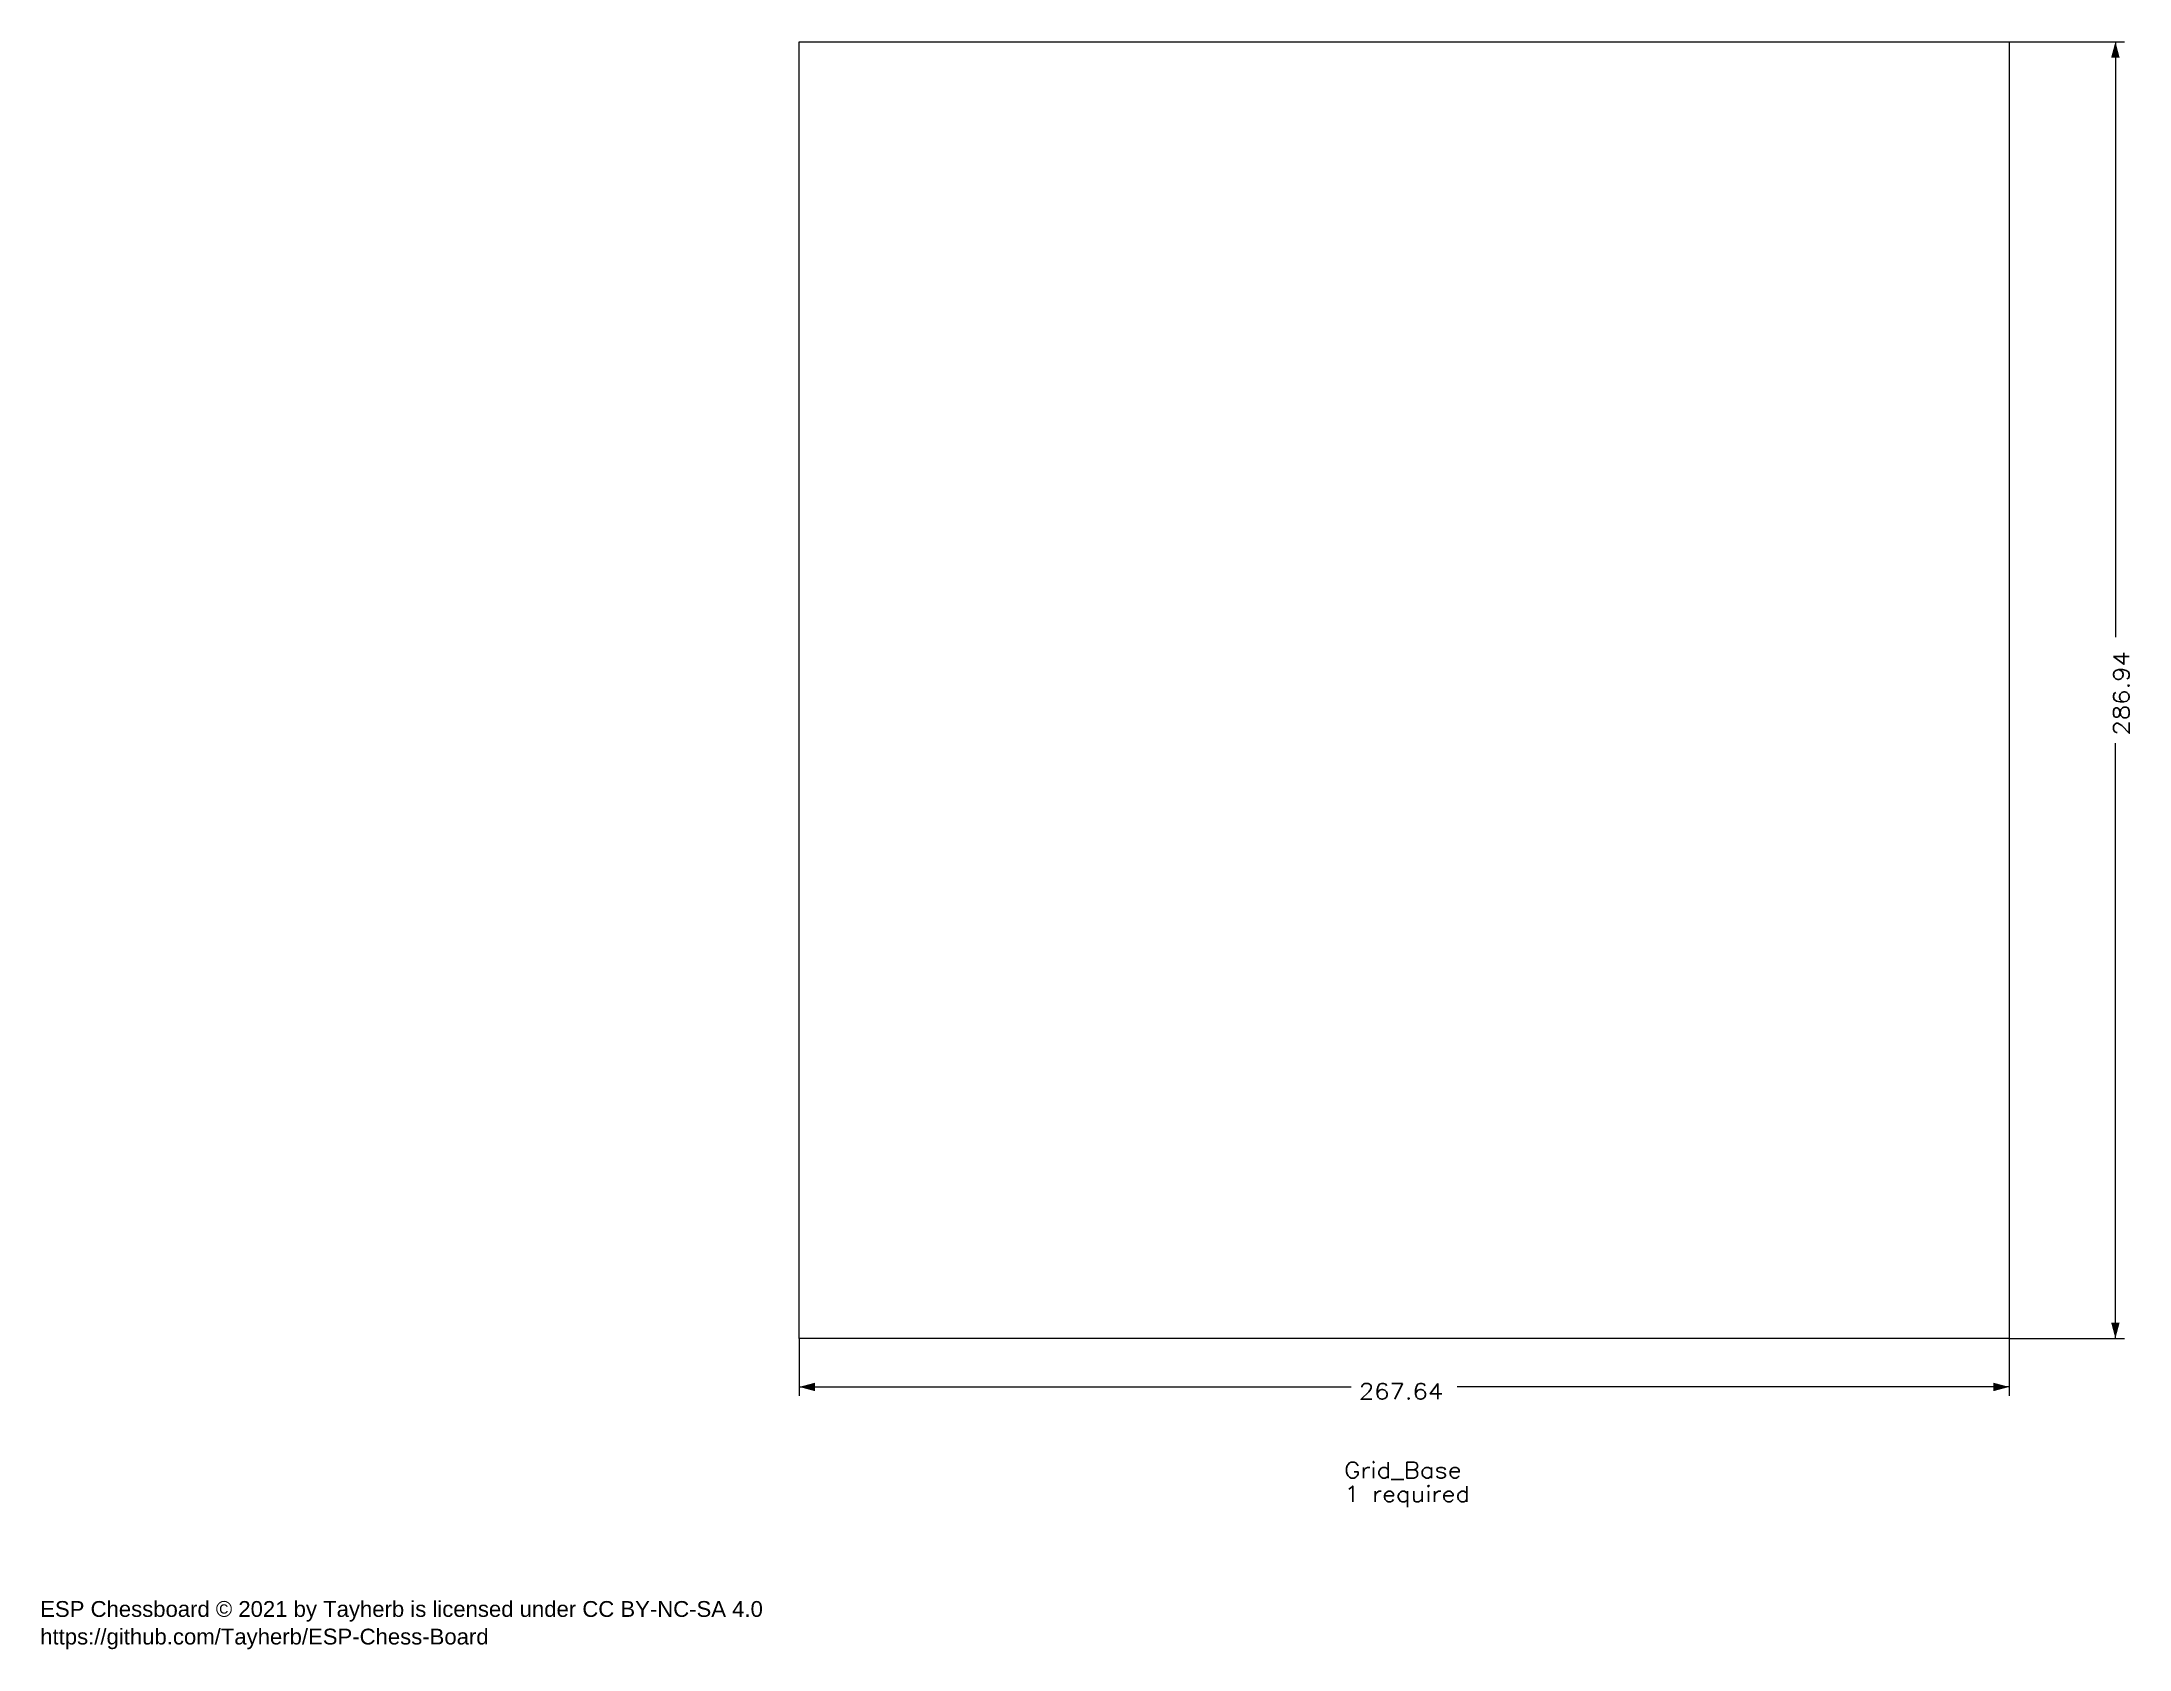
# Model space of a CAD drawing. Header units: millimetres. Extents: x 6 to 467, y 3 to 358.
import ezdxf

# ---------------------------------------------------------------- set-up
doc = ezdxf.new("R2010")
doc.units = ezdxf.units.MM
doc.layers.add('1', color=7, linetype='Continuous', true_color=0xffffff)
doc.styles.add('Arial', font='Arial')
doc.styles.add('blockfont', font='simplex.shx')
doc.dimstyles.get("Standard").update_dxf_attribs({"dimtxt": 0.18, "dimasz": 0.18, "dimexe": 0.18, "dimexo": 0.0625, "dimgap": 0.09, "dimtad": 0, "dimtih": 1, "dimtoh": 1, "dimdec": 4, "dimzin": 0, "dimdsep": 46, "dimtxsty": 'Standard', "dimcen": 0.09, "dimadec": 0, "dimazin": 0, "dimtfac": 1, "dimtdec": 4, "dimtofl": 0, "dimtmove": 0, "dimatfit": 3, "dimfxl": 0, "dimtolj": 1, "dimtzin": 0, "dimarcsym": 0})

# ---------------------------------------------------------------- blocks, each defined once
blk = doc.blocks.new('_U0')
at = {"layer": '1', "color": 18, "lineweight": 13}
for p, q in [((440.78, 358.45), (466.28, 358.45)), ((464.28, 358.45), (464.28, 226.7)), ((464.28, 71.51), (464.28, 203.27)), ((440.78, 71.51), (466.28, 71.51))]:
    blk.add_line(p, q, dxfattribs=at)
at = {"layer": '1', "color": 18, "lineweight": 18}
for points in [[(464.28, 358.45), (465.21, 354.95), (463.34, 354.95)], [(464.28, 71.51), (463.34, 75.01), (465.21, 75.01)]]:
    blk.add_solid(points, dxfattribs=at)
at = {"layer": '1', "color": 18, "linetype": 'Continuous', "lineweight": 13, "insert": (467.34, 204.92), "char_height": 3.5, "attachment_point": 7, "rotation": 90, "line_spacing_factor": 0.903614, "style": 'blockfont'}
blk.add_mtext('\\W1.1315;286.94', dxfattribs=at)
blk = doc.blocks.new('_U1')
at = {"layer": '1', "color": 18, "lineweight": 13}
for p, q in [((173.14, 71.51), (173.14, 58.79)), ((440.78, 71.51), (440.78, 58.79)), ((173.14, 60.79), (295.25, 60.79)), ((440.78, 60.79), (318.68, 60.79))]:
    blk.add_line(p, q, dxfattribs=at)
at = {"layer": '1', "color": 18, "lineweight": 18}
for points in [[(173.14, 60.79), (176.64, 61.72), (176.64, 59.85)], [(440.78, 60.79), (437.28, 59.85), (437.28, 61.72)]]:
    blk.add_solid(points, dxfattribs=at)
at = {"layer": '1', "color": 18, "linetype": 'Continuous', "lineweight": 13, "insert": (296.93, 58.06), "char_height": 3.5, "attachment_point": 7, "line_spacing_factor": 0.903614, "style": 'blockfont'}
blk.add_mtext('\\W1.1315;267.64', dxfattribs=at)

msp = doc.modelspace()

# ---------------------------------------------------------------- linework, layer by layer
at = {"layer": '1', "color": 154, "linetype": 'Continuous', "lineweight": 18}
for p, q in [((173.143, 71.511), (173.143, 358.451)), ((173.143, 358.451), (440.783, 358.451)), ((440.783, 358.451), (440.783, 71.511)), ((440.783, 71.511), (173.143, 71.511))]:
    msp.add_line(p, q, dxfattribs=at)

# ---------------------------------------------------------------- texts
at = {"layer": '1', "color": 18, "linetype": 'Continuous', "lineweight": 13, "char_height": 3.5, "attachment_point": 7}
for s, insert, line_spacing_factor, style in [('\\W1.1388;Grid_Base\\P1 required', (293.69, 34.195), 0.903614, 'blockfont'), ('\\fArial|b0|i0;\\W1.0000;ESP Chessboard © 2021 by Tayherb is licensed under CC BY-NC-SA 4.0\\Phttps://github.com/Tayherb/ESP-Chess-Board', (5.25, 2.74), 1.047437, 'Arial')]:
    msp.add_mtext(s, dxfattribs=dict(at, insert=insert, line_spacing_factor=line_spacing_factor, style=style))

# ---------------------------------------------------------------- dimensions: what is measured, and where the dimension line sits
at = {"layer": '1', "color": 18, "linetype": 'Continuous', "lineweight": 13}
dim = msp.add_linear_dim(base=(464.275, 71.511), p1=(440.783, 358.451), p2=(440.783, 71.511), angle=90, dimstyle='Standard', override={"dimtxt": 3.5, "dimasz": 3.5, "dimexe": 2, "dimexo": 0, "dimgap": 1.5, "dimtih": 0, "dimtoh": 0, "dimdec": 2, "dimlfac": 1, "dimdsep": 46, "dimlunit": 2, "dimtxsty": 'blockfont', "dimsah": 1, "dimse1": 0, "dimse2": 0, "dimsd1": 0, "dimsd2": 0, "dimclrd": 18, "dimclre": 18, "dimclrt": 18, "dimtol": 0, "dimtm": -0.1, "dimtfac": 1, "dimtdec": 2, "dimtofl": 1, "dimtmove": 0, "dimlwd": 13, "dimlwe": 13}, dxfattribs=at)
dim.commit()
dim.dimension.update_dxf_attribs({"geometry": '_U0', "text_midpoint": (464.275, 214.981), "dimtype": 160})
dim = msp.add_linear_dim(base=(173.143, 60.787), p1=(440.783, 71.511), p2=(173.143, 71.511), dimstyle='Standard', override={"dimtxt": 3.5, "dimasz": 3.5, "dimexe": 2, "dimexo": 0, "dimgap": 1.5, "dimtih": 0, "dimtoh": 0, "dimdec": 2, "dimlfac": 1, "dimdsep": 46, "dimlunit": 2, "dimtxsty": 'blockfont', "dimsah": 1, "dimse1": 0, "dimse2": 0, "dimsd1": 0, "dimsd2": 0, "dimclrd": 18, "dimclre": 18, "dimclrt": 18, "dimtol": 0, "dimtm": -0.1, "dimtfac": 1, "dimtdec": 2, "dimtofl": 1, "dimtmove": 0, "dimlwd": 13, "dimlwe": 13}, dxfattribs=at)
dim.commit()
dim.dimension.update_dxf_attribs({"geometry": '_U1', "text_midpoint": (306.963, 60.787), "dimtype": 160})

doc.saveas('drawing.dxf')
